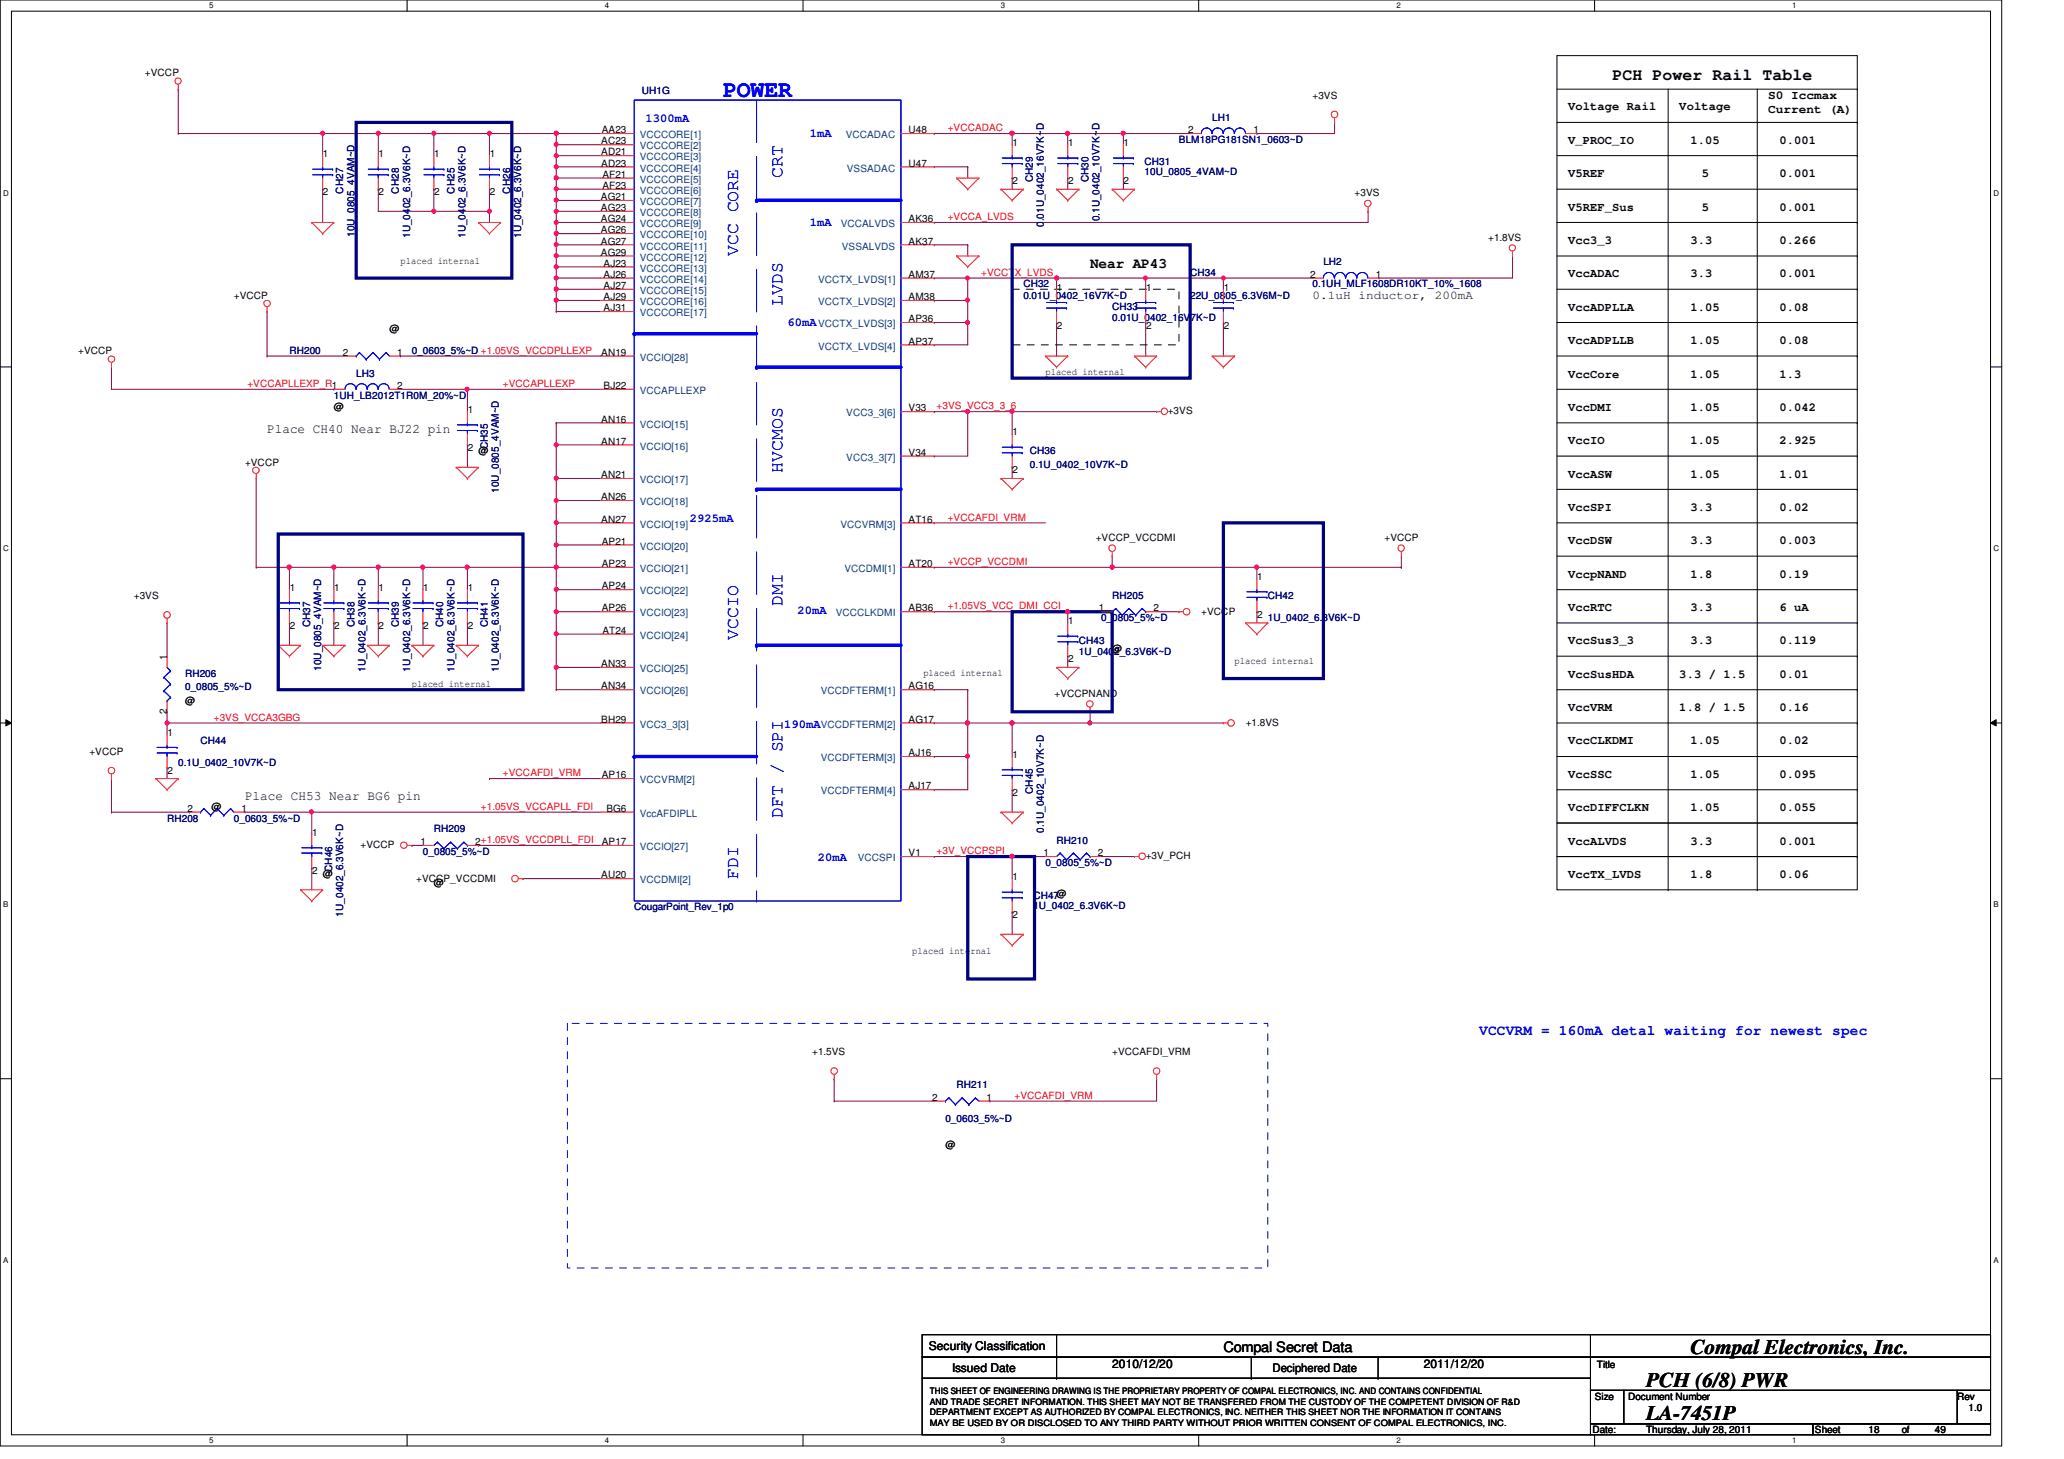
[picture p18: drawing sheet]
<svg xmlns="http://www.w3.org/2000/svg" width="297mm" height="210mm" viewBox="0 0 297 210" stroke-linecap="round" stroke-linejoin="round" font-family="sans-serif">
<defs><g id="words">
<text font-size="3.3" fill="#00f" x="104.1" y="14">POWER</text>
<g font-size="3">
<text x="243.3" y="194.7">Compal Electronics, Inc.</text>
<text x="236.9" y="199.6">PCH (6/8) PWR</text>
<text x="236.9" y="204.3">LA-7451P</text>
</g>
<g font-size="2.5" fill="#00f">
<text x="112.6" y="25.6" transform="rotate(-90 112.6 25.6)">CRT</text>
<text x="106.2" y="36.8" transform="rotate(-90 106.2 36.8)">VCC CORE</text>
<text x="112.6" y="44" transform="rotate(-90 112.6 44)">LVDS</text>
<text x="112.6" y="68" transform="rotate(-90 112.6 68)">HVCMOS</text>
<text x="112.6" y="87.2" transform="rotate(-90 112.6 87.2)">DMI</text>
<text x="106.2" y="92" transform="rotate(-90 106.2 92)">VCCIO</text>
<text x="112.6" y="117.6" transform="rotate(-90 112.6 117.6)">DFT / SPI</text>
<text x="106.2" y="126.4" transform="rotate(-90 106.2 126.4)">FDI</text>
</g>
<text font-size="2.4" x="232.1" y="11.6">PCH Power Rail Table</text>
<g font-size="2.1">
<text x="156.9" y="38.5">Near AP43</text>
<text x="176.1" y="194.4">Compal Secret Data</text>
</g>
<text font-size="2.1" fill="#00f" x="212.9" y="148.9">VCCVRM = 160mA detal waiting for newest spec</text>
<g font-size="1.9">
<text x="38.4" y="62.3">Place CH40 Near BJ22 pin</text>
<text x="35.3" y="115.1">Place CH53 Near BG6 pin</text>
</g>
<g font-size="1.7" fill="#00f">
<text x="92.9" y="17.5">1300mA</text>
<text x="116.5" y="19.7">1mA</text>
<text x="116.5" y="32.6">1mA</text>
<text x="113.3" y="46.9">60mA</text>
<text x="99.3" y="75.1">2925mA</text>
<text x="114.8" y="88.4">20mA</text>
<text x="112.9" y="104.7">190mA</text>
<text x="117.7" y="123.9">20mA</text>
</g>
<g font-size="1.7">
<text x="225.7" y="15.9">Voltage Rail</text>
<text x="241.7" y="15.9">Voltage</text>
<text x="254.5" y="14.3">S0 Iccmax</text>
<text x="254.5" y="16.3">Current (A)</text>
<text x="225.7" y="20.7">V_PROC_IO</text>
<text x="243.3" y="20.7">1.05</text>
<text x="256.1" y="20.7">0.001</text>
<text x="225.7" y="25.5">V5REF</text>
<text x="244.9" y="25.5">5</text>
<text x="256.1" y="25.5">0.001</text>
<text x="225.7" y="30.3">V5REF_Sus</text>
<text x="225.7" y="35.1">Vcc3_3</text>
<text x="243.3" y="35.1">3.3</text>
<text x="244.9" y="30.3">5</text>
<text x="256.1" y="30.3">0.001</text>
<text x="256.1" y="35.1">0.266</text>
<text x="225.7" y="39.9">VccADAC</text>
<text x="243.3" y="39.9">3.3</text>
<text x="256.1" y="39.9">0.001</text>
<text x="188.9" y="43">0.1uH inductor, 200mA</text>
<text x="225.7" y="44.7">VccADPLLA</text>
<text x="243.3" y="44.7">1.05</text>
<text x="256.1" y="44.7">0.08</text>
<text x="225.7" y="49.5">VccADPLLB</text>
<text x="243.3" y="49.5">1.05</text>
<text x="256.1" y="49.5">0.08</text>
<text x="225.7" y="54.3">VccCore</text>
<text x="225.7" y="59.1">VccDMI</text>
<text x="243.3" y="54.3">1.05</text>
<text x="243.3" y="59.1">1.05</text>
<text x="256.1" y="54.3">1.3</text>
<text x="256.1" y="59.1">0.042</text>
<text x="225.7" y="63.9">VccIO</text>
<text x="243.3" y="63.9">1.05</text>
<text x="256.1" y="63.9">2.925</text>
<text x="225.7" y="68.7">VccASW</text>
<text x="243.3" y="68.7">1.05</text>
<text x="256.1" y="68.7">1.01</text>
<text x="225.7" y="73.5">VccSPI</text>
<text x="243.3" y="73.5">3.3</text>
<text x="256.1" y="73.5">0.02</text>
<text x="225.7" y="78.3">VccDSW</text>
<text x="225.7" y="83.1">VccpNAND</text>
<text x="243.3" y="78.3">3.3</text>
<text x="243.3" y="83.1">1.8</text>
<text x="256.1" y="83.1">0.19</text>
<text x="256.1" y="78.3">0.003</text>
<text x="225.7" y="87.9">VccRTC</text>
<text x="243.3" y="87.9">3.3</text>
<text x="256.1" y="87.9">6 uA</text>
<text x="225.7" y="92.7">VccSus3_3</text>
<text x="243.3" y="92.7">3.3</text>
<text x="256.1" y="92.7">0.119</text>
<text x="225.7" y="97.5">VccSusHDA</text>
<text x="241.7" y="97.5">3.3 / 1.5</text>
<text x="256.1" y="97.5">0.01</text>
<text x="225.7" y="102.3">VccVRM</text>
<text x="225.7" y="107.1">VccCLKDMI</text>
<text x="241.7" y="102.3">1.8 / 1.5</text>
<text x="243.3" y="107.1">1.05</text>
<text x="256.1" y="107.1">0.02</text>
<text x="256.1" y="102.3">0.16</text>
<text x="225.7" y="111.9">VccSSC</text>
<text x="243.3" y="111.9">1.05</text>
<text x="256.1" y="111.9">0.095</text>
<text x="225.7" y="116.7">VccDIFFCLKN</text>
<text x="243.3" y="116.7">1.05</text>
<text x="256.1" y="116.7">0.055</text>
<text x="225.7" y="121.5">VccALVDS</text>
<text x="243.3" y="121.5">3.3</text>
<text x="256.1" y="121.5">0.001</text>
<text x="225.7" y="126.3">VccTX_LVDS</text>
<text x="243.3" y="126.3">1.8</text>
<text x="256.1" y="126.3">0.06</text>
<text x="133.7" y="194.3">Security Classification</text>
<text x="137" y="197.3">Issued Date</text>
<text x="160.1" y="196.9">2010/12/20</text>
<text x="183.1" y="197.4">Deciphered Date</text>
<text x="204.9" y="196.9">2011/12/20</text>
</g>
<g font-size="1.4">
<text x="20.9" y="11">+VCCP</text>
<text x="188.9" y="14.2">+3VS</text>
<text x="46.5" y="22.6">1</text>
<text x="54.5" y="22.6">1</text>
<text x="62.5" y="22.6">1</text>
<text x="70.5" y="22.6">1</text>
<text x="86.5" y="20.8">AC23</text>
<text x="86.5" y="22.4">AD21</text>
<text x="86.5" y="24">AD23</text>
<text x="86.6" y="19.2">AA23</text>
<text x="130.8" y="19.2">U48</text>
<text x="130.8" y="24">U47</text>
<text x="145.7" y="21">1</text>
<text x="153.7" y="21">1</text>
<text x="161.7" y="21">1</text>
<text x="171" y="19.2">2</text>
<text x="180.4" y="19.2">1</text>
<text x="46.5" y="28.1">2</text>
<text x="54.5" y="28.1">2</text>
<text x="62.5" y="28.1">2</text>
<text x="70.5" y="28.1">2</text>
<text x="86.5" y="28.8">AG21</text>
<text x="86.7" y="25.6">AF21</text>
<text x="86.7" y="27.2">AF23</text>
<text x="145.7" y="26.5">2</text>
<text x="153.7" y="26.5">2</text>
<text x="161.7" y="26.5">2</text>
<text x="194.9" y="28.2">+3VS</text>
<text x="86.5" y="30.4">AG23</text>
<text x="86.5" y="32">AG24</text>
<text x="86.5" y="33.6">AG26</text>
<text x="86.5" y="35.2">AG27</text>
<text x="130.8" y="32">AK36</text>
<text x="130.8" y="35.2">AK37</text>
<text x="214.2" y="34.6">+1.8VS</text>
<text x="57.7" y="38">placed internal</text>
<text x="86.5" y="36.8">AG29</text>
<text x="86.9" y="38.4">AJ23</text>
<text x="86.9" y="40">AJ26</text>
<text x="86.9" y="41.6">AJ27</text>
<text x="130.8" y="40">AM37</text>
<text x="152.1" y="41.8">1</text>
<text x="164.9" y="41.8">1</text>
<text x="176.1" y="41.8">1</text>
<text x="188.5" y="40">2</text>
<text x="198" y="40">1</text>
<text x="33.7" y="43">+VCCP</text>
<text x="56" y="47.8">@</text>
<text x="86.9" y="43.2">AJ29</text>
<text x="86.9" y="44.8">AJ31</text>
<text x="130.8" y="43.2">AM38</text>
<text x="130.8" y="46.4">AP36</text>
<text x="152.1" y="47.3">2</text>
<text x="164.9" y="47.3">2</text>
<text x="176.1" y="47.3">2</text>
<text x="11.3" y="51">+VCCP</text>
<text x="49.4" y="51.2">2</text>
<text x="57.1" y="51.2">1</text>
<text x="86.5" y="51.2">AN19</text>
<text x="130.8" y="49.6">AP37</text>
<text x="48" y="59">@</text>
<text x="57.1" y="56">2</text>
<text x="67.3" y="59.4">1</text>
<text x="86.9" y="56">BJ22</text>
<text x="130.8" y="59.2">V33</text>
<text x="150.4" y="54">placed internal</text>
<text x="168.1" y="59.6">+3VS</text>
<text x="67.3" y="64.9">2</text>
<text x="68.9" y="65.4">@</text>
<text x="86.5" y="60.8">AN16</text>
<text x="86.5" y="64">AN17</text>
<text x="130.8" y="65.6">V34</text>
<text x="145.7" y="62.6">1</text>
<text x="35.3" y="67">+VCCP</text>
<text x="86.5" y="68.8">AN21</text>
<text x="86.5" y="72">AN26</text>
<text x="145.7" y="68.1">2</text>
<text x="86.5" y="75.2">AN27</text>
<text x="130.8" y="75.2">AT16</text>
<text x="157.7" y="77.9">+VCCP_VCCDMI</text>
<text x="199.3" y="77.9">+VCCP</text>
<text x="86.6" y="78.4">AP21</text>
<text x="86.6" y="81.6">AP23</text>
<text x="130.8" y="81.6">AT20</text>
<text x="180.9" y="83.4">1</text>
<text x="19.3" y="86.2">+3VS</text>
<text x="41.7" y="85">1</text>
<text x="48.1" y="85">1</text>
<text x="54.5" y="85">1</text>
<text x="60.9" y="85">1</text>
<text x="67.3" y="85">1</text>
<text x="86.6" y="88">AP26</text>
<text x="86.6" y="84.8">AP24</text>
<text x="130.8" y="88">AB36</text>
<text x="153.7" y="89.8">1</text>
<text x="158.2" y="88">1</text>
<text x="166" y="88">2</text>
<text x="172.9" y="88.4">+VCCP</text>
<text x="180.9" y="88.9">2</text>
<text x="24" y="94.9" transform="rotate(-90 24 94.9)">1</text>
<text x="41.7" y="90.5">2</text>
<text x="48.1" y="90.5">2</text>
<text x="54.5" y="90.5">2</text>
<text x="60.9" y="90.5">2</text>
<text x="67.3" y="90.5">2</text>
<text x="86.5" y="96">AN33</text>
<text x="86.7" y="91.2">AT24</text>
<text x="153.7" y="95.3">2</text>
<text x="160.1" y="93.9">@</text>
<text x="177.7" y="95.6">placed internal</text>
<text x="26.6" y="101.2">@</text>
<text x="59.3" y="98.8">placed internal</text>
<text x="86.5" y="99.2">AN34</text>
<text x="130.8" y="99.2">AG16</text>
<text x="132.9" y="97.2">placed internal</text>
<text x="151.8" y="100.2">+VCCPNAND</text>
<text x="24" y="102.7" transform="rotate(-90 24 102.7)">2</text>
<text x="24.1" y="105.8">1</text>
<text x="86.5" y="104">BH29</text>
<text x="130.8" y="104">AG17</text>
<text x="179.3" y="104.4">+1.8VS</text>
<text x="12.9" y="108.6">+VCCP</text>
<text x="24.1" y="111.3">2</text>
<text x="86.6" y="112">AP16</text>
<text x="130.8" y="113.6">AJ17</text>
<text x="130.8" y="108.8">AJ16</text>
<text x="145.7" y="109">1</text>
<text x="27" y="116.8">2</text>
<text x="30.4" y="116.6">@</text>
<text x="34.8" y="116.8">1</text>
<text x="87.3" y="116.8">BG6</text>
<text x="145.7" y="114.5">2</text>
<text x="44.9" y="120.2">1</text>
<text x="44.9" y="125.7">2</text>
<text x="51.9" y="122">+VCCP</text>
<text x="60.5" y="121.6">1</text>
<text x="68.4" y="121.6">2+1.05VS_VCCDPLL_FDI</text>
<text x="86.6" y="121.6">AP17</text>
<text x="130.8" y="123.2">V1</text>
<text x="150.2" y="123.2">1</text>
<text x="158" y="123.2">2</text>
<text x="164.9" y="123.6">+3V_PCH</text>
<text x="46.4" y="126.2">@</text>
<text x="59.9" y="126.8">+VCCP_VCCDMI</text>
<text x="62.4" y="127.5">@</text>
<text x="86.5" y="126.4">AU20</text>
<text x="145.7" y="126.6">1</text>
<text x="131.3" y="137.2">placed internal</text>
<text x="145.7" y="132.1">2</text>
<text x="116.9" y="151.8">+1.5VS</text>
<text x="160.1" y="151.8">+VCCAFDI_VRM</text>
<text x="134.2" y="158.4">2</text>
<text x="142" y="158.4">1</text>
<text x="136.1" y="165.2">@</text>
<text x="229.8" y="196.8">Title</text>
<text x="229.5" y="201.4">Size</text>
<text x="234.3" y="201.4">Document Number</text>
<text x="281.7" y="201.4">Rev</text>
<text x="283.3" y="203">1.0</text>
<text x="229.2" y="206.2">Date:</text>
<text x="236.9" y="206.2">Thursday, July 28, 2011</text>
<text x="261.2" y="206.2">Sheet</text>
<text x="268.9" y="206.2">18</text>
<text x="273.7" y="206.2">of</text>
<text x="278.5" y="206.2">49</text>
</g>
<g font-size="1.4" fill="#000080">
<text x="92.4" y="13.5">UH1G</text>
<text x="174.5" y="17.4">LH1</text>
<text x="164.7" y="23.7">CH31</text>
<text x="169.7" y="20.6">BLM18PG181SN1_0603~D</text>
<text x="49.4" y="27.9" transform="rotate(-90 49.4 27.9)">CH27</text>
<text x="57.4" y="27.9" transform="rotate(-90 57.4 27.9)">CH28</text>
<text x="65.4" y="27.9" transform="rotate(-90 65.4 27.9)">CH25</text>
<text x="73.4" y="27.9" transform="rotate(-90 73.4 27.9)">CH26</text>
<text x="148.6" y="26.2" transform="rotate(-90 148.6 26.2)">CH29</text>
<text x="156.6" y="26.2" transform="rotate(-90 156.6 26.2)">CH30</text>
<text x="164.7" y="25.2">10U_0805_4VAM~D</text>
<text x="51" y="34.1" transform="rotate(-90 51 34.1)">10U_0805_4VAM~D</text>
<text x="59" y="34.2" transform="rotate(-90 59 34.2)">1U_0402_6.3V6K~D</text>
<text x="67" y="34.2" transform="rotate(-90 67 34.2)">1U_0402_6.3V6K~D</text>
<text x="75" y="34.2" transform="rotate(-90 75 34.2)">1U_0402_6.3V6K~D</text>
<text x="150.2" y="32.6" transform="rotate(-90 150.2 32.6)">0.01U_0402_16V7K~D</text>
<text x="158.2" y="31.8" transform="rotate(-90 158.2 31.8)">0.1U_0402_10V7K~D</text>
<text x="147.3" y="41.4">CH32</text>
<text x="171.3" y="39.8">CH34</text>
<text x="188.9" y="41.4">0.1UH_MLF1608DR10KT_10%_1608</text>
<text x="190.5" y="38.2">LH2</text>
<text x="147.3" y="43">0.01U_0402_16V7K~D</text>
<text x="160.1" y="44.6">CH33</text>
<text x="160.1" y="46.2">0.01U_0402_16V7K~D</text>
<text x="171.3" y="43">22U_0805_6.3V6M~D</text>
<text x="41.7" y="51">RH200</text>
<text x="59.3" y="51">0_0603_5%~D +1.05VS_VCCDPLLEXP</text>
<text x="48" y="57.4">1UH_LB2012T1R0M_20%~D</text>
<text x="51.3" y="54.2">LH3</text>
<text x="70.2" y="64.6" transform="rotate(-90 70.2 64.6)">CH35</text>
<text x="148.2" y="65.4">CH36</text>
<text x="71.8" y="70.9" transform="rotate(-90 71.8 70.9)">10U_0805_4VAM~D</text>
<text x="148.2" y="67.3">0.1U_0402_10V7K~D</text>
<text x="158.5" y="89.4">0_0805_5%~D</text>
<text x="160.1" y="86.2">RH205</text>
<text x="182.5" y="86.2">CH42</text>
<text x="182.5" y="89.4">1U_0402_6.3V6K~D</text>
<text x="44.6" y="90.3" transform="rotate(-90 44.6 90.3)">CH37</text>
<text x="51" y="90.3" transform="rotate(-90 51 90.3)">CH38</text>
<text x="57.4" y="90.3" transform="rotate(-90 57.4 90.3)">CH39</text>
<text x="63.8" y="90.3" transform="rotate(-90 63.8 90.3)">CH40</text>
<text x="70.2" y="90.3" transform="rotate(-90 70.2 90.3)">CH41</text>
<text x="155.3" y="92.6">CH43</text>
<text x="155.3" y="94.2">1U_0402_6.3V6K~D</text>
<text x="26.6" y="97.4">RH206</text>
<text x="26.6" y="99.3">0_0805_5%~D</text>
<text x="46.2" y="96.5" transform="rotate(-90 46.2 96.5)">10U_0805_4VAM~D</text>
<text x="52.6" y="96.6" transform="rotate(-90 52.6 96.6)">1U_0402_6.3V6K~D</text>
<text x="59" y="96.6" transform="rotate(-90 59 96.6)">1U_0402_6.3V6K~D</text>
<text x="65.4" y="96.6" transform="rotate(-90 65.4 96.6)">1U_0402_6.3V6K~D</text>
<text x="71.8" y="96.6" transform="rotate(-90 71.8 96.6)">1U_0402_6.3V6K~D</text>
<text x="28.9" y="107">CH44</text>
<text x="25.7" y="110.2">0.1U_0402_10V7K~D</text>
<text x="24" y="118.2">RH208</text>
<text x="33.7" y="118.2">0_0603_5%~D</text>
<text x="62.4" y="119.8">RH209</text>
<text x="148.6" y="114.3" transform="rotate(-90 148.6 114.3)">CH45</text>
<text x="150.2" y="119.8" transform="rotate(-90 150.2 119.8)">0.1U_0402_10V7K~D</text>
<text x="47.8" y="125.5" transform="rotate(-90 47.8 125.5)">CH46</text>
<text x="60.9" y="123">0_0805_5%~D</text>
<text x="150.4" y="124.6">0_0805_5%~D</text>
<text x="152.1" y="121.4">RH210</text>
<text x="49.4" y="131.9" transform="rotate(-90 49.4 131.9)">1U_0402_6.3V6K~D</text>
<text x="91.3" y="131">CougarPoint_Rev_1p0</text>
<text x="148.7" y="129.4">CH47@</text>
<text x="148.7" y="130.8">1U_0402_6.3V6K~D</text>
<text x="136.1" y="161.4">0_0603_5%~D</text>
<text x="137.7" y="156.6">RH211</text>
</g>
<g font-size="1.4" fill="#004080">
<text x="92.1" y="19.9">VCCCORE[1]</text>
<text x="92.1" y="21.5">VCCCORE[2]</text>
<text x="92.1" y="23.1">VCCCORE[3]</text>
<text x="121.7" y="19.9">VCCADAC</text>
<text x="92.1" y="24.7">VCCCORE[4]</text>
<text x="92.1" y="26.3">VCCCORE[5]</text>
<text x="92.1" y="27.9">VCCCORE[6]</text>
<text x="92.1" y="29.5">VCCCORE[7]</text>
<text x="121.9" y="24.7">VSSADAC</text>
<text x="92.1" y="31.1">VCCCORE[8]</text>
<text x="92.1" y="32.7">VCCCORE[9]</text>
<text x="92.1" y="34.3">VCCCORE[10]</text>
<text x="92.1" y="35.9">VCCCORE[11]</text>
<text x="121" y="32.7">VCCALVDS</text>
<text x="121.2" y="35.9">VSSALVDS</text>
<text x="92.1" y="37.5">VCCCORE[12]</text>
<text x="92.1" y="39.1">VCCCORE[13]</text>
<text x="92.1" y="40.7">VCCCORE[14]</text>
<text x="117.7" y="40.7">VCCTX_LVDS[1]</text>
<text x="92.1" y="42.3">VCCCORE[15]</text>
<text x="92.1" y="43.9">VCCCORE[16]</text>
<text x="92.1" y="45.5">VCCCORE[17]</text>
<text x="117.7" y="43.9">VCCTX_LVDS[2]</text>
<text x="117.7" y="47.1">VCCTX_LVDS[3]</text>
<text x="92.1" y="51.9">VCCIO[28]</text>
<text x="117.7" y="50.3">VCCTX_LVDS[4]</text>
<text x="92.1" y="56.7">VCCAPLLEXP</text>
<text x="121.8" y="59.9">VCC3_3[6]</text>
<text x="92.1" y="61.5">VCCIO[15]</text>
<text x="92.1" y="64.7">VCCIO[16]</text>
<text x="92.1" y="69.5">VCCIO[17]</text>
<text x="121.8" y="66.3">VCC3_3[7]</text>
<text x="92.1" y="72.7">VCCIO[18]</text>
<text x="92.1" y="75.9">VCCIO[19]</text>
<text x="120.9" y="75.9">VCCVRM[3]</text>
<text x="92.1" y="79.1">VCCIO[20]</text>
<text x="92.1" y="82.3">VCCIO[21]</text>
<text x="121.5" y="82.3">VCCDMI[1]</text>
<text x="92.1" y="88.7">VCCIO[23]</text>
<text x="92.1" y="85.5">VCCIO[22]</text>
<text x="120.3" y="88.7">VCCCLKDMI</text>
<text x="92.1" y="91.9">VCCIO[24]</text>
<text x="92.1" y="96.7">VCCIO[25]</text>
<text x="92.1" y="99.9">VCCIO[26]</text>
<text x="118.1" y="99.9">VCCDFTERM[1]</text>
<text x="92.1" y="104.7">VCC3_3[3]</text>
<text x="118.1" y="104.7">VCCDFTERM[2]</text>
<text x="92.1" y="112.7">VCCVRM[2]</text>
<text x="118.1" y="109.5">VCCDFTERM[3]</text>
<text x="92.1" y="117.5">VccAFDIPLL</text>
<text x="118.1" y="114.3">VCCDFTERM[4]</text>
<text x="92.1" y="122.3">VCCIO[27]</text>
<text x="123.4" y="123.9">VCCSPI</text>
<text x="92.1" y="127.1">VCCDMI[2]</text>
</g>
<g font-size="1.4" fill="#f00">
<text x="136.4" y="18.9">+VCCADAC</text>
<text x="136.4" y="31.7">+VCCA_LVDS</text>
<text x="141.2" y="39.7">+VCCTX_LVDS</text>
<text x="35.6" y="55.7">+VCCAPLLEXP_R1</text>
<text x="72.4" y="55.7">+VCCAPLLEXP</text>
<text x="134.8" y="58.9">+3VS_VCC3_3_6</text>
<text x="136.4" y="74.9">+VCCAFDI_VRM</text>
<text x="136.4" y="81.3">+VCCP_VCCDMI</text>
<text x="136.4" y="87.7">+1.05VS_VCC_DMI_CCI</text>
<text x="30.8" y="103.7">+3VS_VCCA3GBG</text>
<text x="72.4" y="111.7">+VCCAFDI_VRM</text>
<text x="69.2" y="116.5">+1.05VS_VCCAPLL_FDI</text>
<text x="134.8" y="122.9">+3V_VCCPSPI</text>
<text x="146" y="158.1">+VCCAFDI_VRM</text>
</g>
<g font-size="1.3">
<text x="133.8" y="203.6">DEPARTMENT EXCEPT AS AUTHORIZED BY COMPAL ELECTRONICS, INC. NEITHER THIS SHEET NOR THE INFORMATION IT CONTAINS</text>
<text x="133.8" y="200.6">THIS SHEET OF ENGINEERING DRAWING IS THE PROPRIETARY PROPERTY OF COMPAL ELECTRONICS, INC. AND CONTAINS CONFIDENTIAL</text>
<text x="133.8" y="202.1">AND TRADE SECRET INFORMATION. THIS SHEET MAY NOT BE TRANSFERED FROM THE CUSTODY OF THE COMPETENT DIVISION OF R&amp;D</text>
<text x="133.8" y="205.1">MAY BE USED BY OR DISCLOSED TO ANY THIRD PARTY WITHOUT PRIOR WRITTEN CONSENT OF COMPAL ELECTRONICS, INC.</text>
</g>
<g font-size="1.1">
<text x="30.1" y="1.1">5</text>
<text x="87" y="1.1">4</text>
<text x="144" y="1.1">3</text>
<text x="201" y="1.1">2</text>
<text x="257.9" y="1.1">1</text>
<text x=".5" y="28.2">D</text>
<text x="286.9" y="28.2">D</text>
<text x=".5" y="79.3">C</text>
<text x="286.9" y="79.3">C</text>
<text x=".5" y="130.6">B</text>
<text x="286.9" y="130.6">B</text>
<text x=".5" y="181.7">A</text>
<text x="286.9" y="181.7">A</text>
<text x="30.1" y="207.6">5</text>
<text x="87" y="207.6">4</text>
<text x="144" y="207.6">3</text>
<text x="201" y="207.6">2</text>
<text x="257.9" y="207.6">1</text>
</g>
</g></defs>
<path d="M0 0h288.1v208h-288.1zM1.6 1.6h284.9v204.8h-284.9z" fill="none" stroke="#000" stroke-width=".14"/>
<g fill="#fff">
<path d="M30.1 .2h.6v1.2h-.6z"/>
<path d="M30.1 206.6h.6v1.2h-.6z"/>
</g>
<path d="M58.6 0v1.6M58.6 206.4v1.6" fill="none" stroke="#000" stroke-width=".14"/>
<g fill="#fff">
<path d="M87 .2h.6v1.2h-.6z"/>
<path d="M87 206.6h.6v1.2h-.6z"/>
</g>
<path d="M115.6 0v1.6M115.6 206.4v1.6" fill="none" stroke="#000" stroke-width=".14"/>
<g fill="#fff">
<path d="M144 .2h.6v1.2h-.6z"/>
<path d="M144 206.6h.6v1.2h-.6z"/>
</g>
<path d="M172.5 0v1.6M172.5 206.4v1.6" fill="none" stroke="#000" stroke-width=".14"/>
<g fill="#fff">
<path d="M201 .2h.5v1.2h-.5z"/>
<path d="M201 206.6h.5v1.2h-.5z"/>
</g>
<path d="M229.5 0v1.6M229.5 206.4v1.6" fill="none" stroke="#000" stroke-width=".14"/>
<g fill="#fff">
<path d="M257.9 .2h.6v1.2h-.6z"/>
<path d="M257.9 206.6h.6v1.2h-.6z"/>
<path d="M.5 27.2h.7v1.2h-.7z"/>
<path d="M286.9 27.2h.8v1.2h-.8z"/>
<path d="M.5 78.4h.7v1.1h-.7z"/>
<path d="M286.9 78.4h.8v1.1h-.8z"/>
</g>
<path d="M0 52.8h1.6M286.5 52.8h1.6" fill="none" stroke="#000" stroke-width=".14"/>
<g fill="#fff">
<path d="M.5 129.6h.7v1.2h-.7z"/>
<path d="M286.9 129.6h.7v1.2h-.7z"/>
</g>
<path d="M0 104h1.6M.8 103.5l.8 .5-.8 .4zM286.5 104l.8-.5v.9zM286.5 104h1.6" fill="none" stroke="#000" stroke-width=".14"/>
<path d="M.8 103.5l.8 .5-.8 .4zM286.5 104l.8-.5v.9z" fill="#000"/>
<g fill="#fff">
<path d="M.5 180.8h.7v1.1h-.7z"/>
<path d="M286.9 180.8h.7v1.1h-.7z"/>
</g>
<path d="M0 155.2h1.6M286.5 155.2h1.6" fill="none" stroke="#000" stroke-width=".14"/>
<g fill="none" stroke="#800040" stroke-width=".14">
<path d="M25.7 12.8h.1M25.7 12.8v6.4M80 19.2h.1M80 19.2h6.4M80 41.6h.1M80 41.6h6.4M120.1 155.2h.1M120.1 158.4h.1M120.1 155.2v3.2M120.1 158.4h14.3M142.4 158.4h.1M166.5 155.2h.1"/>
<path d="M166.5 155.2v3.2h-24.1"/>
</g>
<circle cx="80.1" cy="19.2" r=".3" fill="#f0f"/>
<circle cx="80.1" cy="19.2" r=".3" fill="none" stroke="#f0f" stroke-width=".14"/>
<path d="M80 40h.1M80 40h6.4M80 40v1.6" fill="none" stroke="#800040" stroke-width=".14"/>
<circle cx="80" cy="41.6" r=".31" fill="#f0f"/>
<circle cx="80" cy="41.6" r=".31" fill="none" stroke="#f0f" stroke-width=".14"/>
<circle cx="80.1" cy="40" r=".3" fill="#f0f"/>
<circle cx="80.1" cy="40" r=".3" fill="none" stroke="#f0f" stroke-width=".14"/>
<path d="M54.4 19.2h.1M54.4 19.2h8M62.4 19.2h.1M62.4 19.2v3.2M62.4 27.2h.1M62.4 27.2v3.2M80 38.4h.1M80 38.4h6.4" fill="none" stroke="#800040" stroke-width=".14"/>
<circle cx="54.4" cy="19.2" r=".3" fill="#f0f"/>
<circle cx="54.4" cy="19.2" r=".3" fill="none" stroke="#f0f" stroke-width=".14"/>
<path d="M80 36.8h.1M80 36.8h6.4M80 36.8v1.6" fill="none" stroke="#800040" stroke-width=".14"/>
<circle cx="80.1" cy="36.8" r=".3" fill="#f0f"/>
<circle cx="80.1" cy="36.8" r=".3" fill="none" stroke="#f0f" stroke-width=".14"/>
<path d="M80 35.2h.1M80 35.2h6.4M80 35.2v1.6" fill="none" stroke="#800040" stroke-width=".14"/>
<circle cx="80.1" cy="35.2" r=".3" fill="#f0f"/>
<circle cx="80.1" cy="35.2" r=".3" fill="none" stroke="#f0f" stroke-width=".14"/>
<path d="M80 33.6h.1M80 33.6h6.4M80 33.6v1.6" fill="none" stroke="#800040" stroke-width=".14"/>
<circle cx="80" cy="33.6" r=".31" fill="#f0f"/>
<circle cx="80" cy="33.6" r=".31" fill="none" stroke="#f0f" stroke-width=".14"/>
<path d="M80 32h.1M80 32h6.4M80 32v1.6" fill="none" stroke="#800040" stroke-width=".14"/>
<circle cx="80.1" cy="32" r=".3" fill="#f0f"/>
<circle cx="80.1" cy="32" r=".3" fill="none" stroke="#f0f" stroke-width=".14"/>
<path d="M46.4 19.2h.1M46.4 19.2h8M80 30.4h.1M80 30.4h6.4" fill="none" stroke="#800040" stroke-width=".14"/>
<circle cx="46.4" cy="19.2" r=".3" fill="#f0f"/>
<circle cx="46.4" cy="19.2" r=".3" fill="none" stroke="#f0f" stroke-width=".14"/>
<path d="M80 30.4h.1M80 30.4v1.6" fill="none" stroke="#800040" stroke-width=".14"/>
<circle cx="80.1" cy="30.4" r=".3" fill="#f0f"/>
<circle cx="80.1" cy="30.4" r=".3" fill="none" stroke="#f0f" stroke-width=".14"/>
<path d="M46.4 27.2h.1M46.4 27.2v4.8M80 28.8h.1M80 28.8h6.4M80 28.8v1.6" fill="none" stroke="#800040" stroke-width=".14"/>
<circle cx="80.1" cy="28.8" r=".3" fill="#f0f"/>
<circle cx="80.1" cy="28.8" r=".3" fill="none" stroke="#f0f" stroke-width=".14"/>
<path d="M46.4 19.2h.1M46.4 19.2v3.2M80 27.2h.1M80 27.2h6.4M80 27.2v1.6" fill="none" stroke="#800040" stroke-width=".14"/>
<circle cx="80.1" cy="27.2" r=".3" fill="#f0f"/>
<circle cx="80.1" cy="27.2" r=".3" fill="none" stroke="#f0f" stroke-width=".14"/>
<path d="M80 25.6h.1M80 25.6h6.4M80 25.6v1.6M38.4 44.8h.1M38.4 44.8v6.4" fill="none" stroke="#800040" stroke-width=".14"/>
<circle cx="80" cy="25.6" r=".31" fill="#f0f"/>
<circle cx="80" cy="25.6" r=".31" fill="none" stroke="#f0f" stroke-width=".14"/>
<path d="M80 24h.1M80 24h6.4" fill="none" stroke="#800040" stroke-width=".14"/>
<circle cx="80.1" cy="24" r=".3" fill="#f0f"/>
<circle cx="80.1" cy="24" r=".3" fill="none" stroke="#f0f" stroke-width=".14"/>
<path d="M80 24h.1M80 22.4h.1M80 20.8h.1M80 20.8v1.6M80 24v1.6M80 22.4h6.4M80 20.8h6.4M67.3 56h.1M67.3 56v3.2M67.3 64h.1M67.3 64v3.2" fill="none" stroke="#800040" stroke-width=".14"/>
<circle cx="80.1" cy="20.8" r=".3" fill="#f0f"/>
<circle cx="80.1" cy="20.8" r=".3" fill="none" stroke="#f0f" stroke-width=".14"/>
<path d="M67.3 56h.1M67.3 56h19.1" fill="none" stroke="#800040" stroke-width=".14"/>
<circle cx="67.2" cy="56" r=".3" fill="#f0f"/>
<circle cx="67.2" cy="56" r=".3" fill="none" stroke="#f0f" stroke-width=".14"/>
<path d="M80 41.6h.1M80 41.6v1.6" fill="none" stroke="#800040" stroke-width=".14"/>
<circle cx="80.1" cy="43.2" r=".3" fill="#f0f"/>
<circle cx="80.1" cy="43.2" r=".3" fill="none" stroke="#f0f" stroke-width=".14"/>
<path d="M80 75.2h.1M80 78.4h.1M80 75.2h6.4M80 78.4v3.2M80 81.6h.1M80 81.6h6.4" fill="none" stroke="#800040" stroke-width=".14"/>
<circle cx="80.1" cy="78.4" r=".3" fill="#f0f"/>
<circle cx="80.1" cy="78.4" r=".3" fill="none" stroke="#f0f" stroke-width=".14"/>
<path d="M80 78.4h.1M80 78.4h6.4M80 81.6h.1M80 81.6v3.2" fill="none" stroke="#800040" stroke-width=".14"/>
<circle cx="80" cy="81.6" r=".31" fill="#f0f"/>
<circle cx="80" cy="81.6" r=".31" fill="none" stroke="#f0f" stroke-width=".14"/>
<path d="M80 19.2h.1M80 19.2v1.6" fill="none" stroke="#800040" stroke-width=".14"/>
<circle cx="80.1" cy="19.2" r=".3" fill="#f0f"/>
<circle cx="80.1" cy="19.2" r=".3" fill="none" stroke="#f0f" stroke-width=".14"/>
<path d="M80 68.8h.1M80 72h.1M80 68.8h6.4M80 72v3.2" fill="none" stroke="#800040" stroke-width=".14"/>
<circle cx="80.1" cy="72" r=".3" fill="#f0f"/>
<circle cx="80.1" cy="72" r=".3" fill="none" stroke="#f0f" stroke-width=".14"/>
<path d="M80 72h.1M80 75.2h.1M80 72h6.4M80 75.2v3.2" fill="none" stroke="#800040" stroke-width=".14"/>
<circle cx="80.1" cy="75.2" r=".3" fill="#f0f"/>
<circle cx="80.1" cy="75.2" r=".3" fill="none" stroke="#f0f" stroke-width=".14"/>
<path d="M80 64h.1M80 68.8h.1M80 64h6.4M80 68.8v3.2" fill="none" stroke="#800040" stroke-width=".14"/>
<circle cx="80.1" cy="68.8" r=".3" fill="#f0f"/>
<circle cx="80.1" cy="68.8" r=".3" fill="none" stroke="#f0f" stroke-width=".14"/>
<path d="M70.4 19.2h.1M70.4 19.2h9.6" fill="none" stroke="#800040" stroke-width=".14"/>
<circle cx="70.4" cy="19.2" r=".3" fill="#f0f"/>
<circle cx="70.4" cy="19.2" r=".3" fill="none" stroke="#f0f" stroke-width=".14"/>
<path d="M80 60.8h.1M80 60.8v3.2M80 60.8h6.4M80 99.2h.1M80 91.2h.1M80 96h.1M80 96v3.2M80 99.2h6.4M80 91.2h6.4" fill="none" stroke="#800040" stroke-width=".14"/>
<circle cx="80.1" cy="96" r=".3" fill="#f0f"/>
<circle cx="80.1" cy="96" r=".3" fill="none" stroke="#f0f" stroke-width=".14"/>
<path d="M80 96h.1M80 84.8h.1M80 88h.1M80 96h6.4M80 84.8h6.4M80 88v3.2" fill="none" stroke="#800040" stroke-width=".14"/>
<circle cx="80.1" cy="88" r=".3" fill="#f0f"/>
<circle cx="80.1" cy="88" r=".3" fill="none" stroke="#f0f" stroke-width=".14"/>
<path d="M80 88h.1M80 91.2h.1M80 88h6.4M80 91.2v4.8" fill="none" stroke="#800040" stroke-width=".14"/>
<circle cx="80.1" cy="91.2" r=".3" fill="#f0f"/>
<circle cx="80.1" cy="91.2" r=".3" fill="none" stroke="#f0f" stroke-width=".14"/>
<path d="M80 84.8h.1M80 84.8v3.2" fill="none" stroke="#800040" stroke-width=".14"/>
<circle cx="80.1" cy="84.8" r=".3" fill="#f0f"/>
<circle cx="80.1" cy="84.8" r=".3" fill="none" stroke="#f0f" stroke-width=".14"/>
<path d="M62.4 19.2h.1M62.4 19.2h8M70.4 19.2h.1M70.4 19.2v3.2M70.4 30.4h.1M70.4 30.4v1.6M67.3 81.6h.1M67.3 81.6h12.7" fill="none" stroke="#800040" stroke-width=".14"/>
<circle cx="62.4" cy="19.2" r=".3" fill="#f0f"/>
<circle cx="62.4" cy="19.2" r=".3" fill="none" stroke="#f0f" stroke-width=".14"/>
<g fill="none" stroke="#800040" stroke-width=".14">
<path d="M41.7 89.6h.1M41.7 89.6v3.2M48 89.6h.1M48 89.6v3.2M54.4 89.6h.1M54.4 89.6v3.2M60.9 89.6h.1M60.9 81.6h.1M60.9 89.6v3.2M60.9 81.6h6.4M67.3 89.6h.1M67.3 81.6h.1"/>
<path d="M67.3 81.6v3.2M67.3 89.6v3.2M44.9 116.8h.1M44.9 116.8v3.2M44.9 124.8h.1M44.9 124.8v3.2"/>
</g>
<circle cx="67.2" cy="81.6" r=".31" fill="#f0f"/>
<circle cx="67.2" cy="81.6" r=".31" fill="none" stroke="#f0f" stroke-width=".14"/>
<path d="M54.4 81.6h.1M54.4 81.6h6.5M60.9 81.6h.1M60.9 81.6v3.2" fill="none" stroke="#800040" stroke-width=".14"/>
<circle cx="60.8" cy="81.6" r=".31" fill="#f0f"/>
<circle cx="60.8" cy="81.6" r=".31" fill="none" stroke="#f0f" stroke-width=".14"/>
<path d="M48 81.6h.1M48 81.6h6.4M54.4 81.6h.1M54.4 81.6v3.2" fill="none" stroke="#800040" stroke-width=".14"/>
<circle cx="54.4" cy="81.6" r=".31" fill="#f0f"/>
<circle cx="54.4" cy="81.6" r=".31" fill="none" stroke="#f0f" stroke-width=".14"/>
<path d="M41.7 81.6h.1M41.7 81.6h6.3M48 81.6h.1M48 81.6v3.2" fill="none" stroke="#800040" stroke-width=".14"/>
<circle cx="48" cy="81.6" r=".31" fill="#f0f"/>
<circle cx="48" cy="81.6" r=".31" fill="none" stroke="#f0f" stroke-width=".14"/>
<path d="M41.7 81.6h.1M41.7 81.6v3.2" fill="none" stroke="#800040" stroke-width=".14"/>
<circle cx="41.6" cy="81.6" r=".32" fill="#f0f"/>
<circle cx="41.6" cy="81.6" r=".32" fill="none" stroke="#f0f" stroke-width=".14"/>
<path d="M54.4 30.4h8M62.4 30.4h.1M70.4 27.2h.1M70.4 27.2v3.2" fill="none" stroke="#800040" stroke-width=".14"/>
<circle cx="62.4" cy="30.4" r=".3" fill="#f0f"/>
<circle cx="62.4" cy="30.4" r=".3" fill="none" stroke="#f0f" stroke-width=".14"/>
<path d="M62.4 30.4h8M70.4 30.4h.1" fill="none" stroke="#800040" stroke-width=".14"/>
<circle cx="70.4" cy="30.4" r=".3" fill="#f0f"/>
<circle cx="70.4" cy="30.4" r=".3" fill="none" stroke="#f0f" stroke-width=".14"/>
<path d="M80 38.4h.1M80 38.4v1.6M70.4 112h.1M70.4 112h16" fill="none" stroke="#800040" stroke-width=".14"/>
<circle cx="80.1" cy="38.4" r=".3" fill="#f0f"/>
<circle cx="80.1" cy="38.4" r=".3" fill="none" stroke="#f0f" stroke-width=".14"/>
<path d="M80 64h.1M80 64v4.8" fill="none" stroke="#800040" stroke-width=".14"/>
<circle cx="80.1" cy="64" r=".3" fill="#f0f"/>
<circle cx="80.1" cy="64" r=".3" fill="none" stroke="#f0f" stroke-width=".14"/>
<path d="M80 22.4h.1M80 22.4v1.6" fill="none" stroke="#800040" stroke-width=".14"/>
<circle cx="80.1" cy="22.4" r=".3" fill="#f0f"/>
<circle cx="80.1" cy="22.4" r=".3" fill="none" stroke="#f0f" stroke-width=".14"/>
<path d="M54.4 19.2h.1M54.4 19.2v3.2M54.4 27.2h.1M54.4 27.2v3.2M44.9 116.8h.1M44.9 116.8h41.5" fill="none" stroke="#800040" stroke-width=".14"/>
<circle cx="44.8" cy="116.8" r=".3" fill="#f0f"/>
<circle cx="44.8" cy="116.8" r=".3" fill="none" stroke="#f0f" stroke-width=".14"/>
<g fill="none" stroke="#800040" stroke-width=".14">
<path d="M134.4 19.2h.1M134.4 19.2h11.3M134.4 24h.1M134.4 24h4.9M139.3 24h.1M139.3 24v1.6M80 44.8h.1M80 43.2h.1M80 44.8h6.4M80 43.2v1.6M80 43.2h6.4M153.7 94.4h.1"/>
<path d="M153.7 94.4v1.6M145.7 104h.1M145.7 104v4.8"/>
</g>
<circle cx="145.7" cy="19.2" r=".31" fill="#f0f"/>
<circle cx="145.7" cy="19.2" r=".31" fill="none" stroke="#f0f" stroke-width=".14"/>
<path d="M153.7 19.2h.1M153.7 19.2h8M153.7 88h.1M153.7 88v1.6" fill="none" stroke="#800040" stroke-width=".14"/>
<circle cx="153.7" cy="19.2" r=".31" fill="#f0f"/>
<circle cx="153.7" cy="19.2" r=".31" fill="none" stroke="#f0f" stroke-width=".14"/>
<path d="M134.4 32h.1M134.4 32h62.5M134.4 43.2h.1M134.4 43.2h4.9M134.4 75.2h.1M134.4 75.2h16" fill="none" stroke="#800040" stroke-width=".14"/>
<circle cx="139.2" cy="43.2" r=".3" fill="#f0f"/>
<circle cx="139.2" cy="43.2" r=".3" fill="none" stroke="#f0f" stroke-width=".14"/>
<path d="M134.4 49.6h.1M134.4 46.4h.1M134.4 49.6h4.9M134.4 46.4h4.9" fill="none" stroke="#800040" stroke-width=".14"/>
<circle cx="139.2" cy="46.4" r=".3" fill="#f0f"/>
<circle cx="139.2" cy="46.4" r=".3" fill="none" stroke="#f0f" stroke-width=".14"/>
<path d="M139.3 59.2h.1M139.3 59.2v6.4h-4.9M139.3 59.2h6.4M134.4 65.6h.1" fill="none" stroke="#800040" stroke-width=".14"/>
<circle cx="145.7" cy="59.2" r=".31" fill="#f0f"/>
<circle cx="145.7" cy="59.2" r=".31" fill="none" stroke="#f0f" stroke-width=".14"/>
<circle cx="139.2" cy="59.2" r=".3" fill="#f0f"/>
<circle cx="139.2" cy="59.2" r=".3" fill="none" stroke="#f0f" stroke-width=".14"/>
<g fill="none" stroke="#800040" stroke-width=".14">
<path d="M145.7 59.2h.1M145.7 59.2v3.2M145.7 67.2h.1M145.7 67.2v1.6M134.4 99.2h.1M134.4 99.2h4.9M139.3 99.2h.1M139.3 99.2v4.8h-4.9M180.9 81.6h.1M180.9 88h.1M180.9 81.6v1.6M180.9 88v1.6"/>
<path d="M134.4 108.8h.1M134.4 113.6h.1M134.4 104h.1M134.4 108.8h4.9M134.4 113.6h4.9M134.4 123.2h.1M134.4 123.2h11.3"/>
</g>
<circle cx="145.7" cy="123.2" r=".31" fill="#f0f"/>
<circle cx="145.7" cy="123.2" r=".31" fill="none" stroke="#f0f" stroke-width=".14"/>
<path d="M139.3 104h.1M139.3 104h6.4M145.7 113.6h.1M145.7 113.6v3.2M145.7 131.2h.1M145.7 131.2v3.2" fill="none" stroke="#800040" stroke-width=".14"/>
<circle cx="145.7" cy="104" r=".31" fill="#f0f"/>
<circle cx="145.7" cy="104" r=".31" fill="none" stroke="#f0f" stroke-width=".14"/>
<circle cx="139.2" cy="104" r=".3" fill="#f0f"/>
<circle cx="139.2" cy="104" r=".3" fill="none" stroke="#f0f" stroke-width=".14"/>
<path d="M139.3 108.8h.1M139.3 108.8v4.8M156.9 104h.1M156.9 102.4v1.6M145.7 123.2h.1M145.7 123.2v3.2" fill="none" stroke="#800040" stroke-width=".14"/>
<circle cx="139.2" cy="108.8" r=".3" fill="#f0f"/>
<circle cx="139.2" cy="108.8" r=".3" fill="none" stroke="#f0f" stroke-width=".14"/>
<path d="M139.3 104h.1M139.3 104v4.8" fill="none" stroke="#800040" stroke-width=".14"/>
<circle cx="139.2" cy="104" r=".3" fill="#f0f"/>
<circle cx="139.2" cy="104" r=".3" fill="none" stroke="#f0f" stroke-width=".14"/>
<path d="M139.3 46.4h.1M139.3 40h.1M139.3 43.2h.1M139.3 40v9.6M156.9 104h.1M156.9 104h19.2" fill="none" stroke="#800040" stroke-width=".14"/>
<circle cx="156.8" cy="104" r=".3" fill="#f0f"/>
<circle cx="156.8" cy="104" r=".3" fill="none" stroke="#f0f" stroke-width=".14"/>
<path d="M161.7 19.2h.1M161.7 19.2h9.6" fill="none" stroke="#800040" stroke-width=".14"/>
<circle cx="161.7" cy="19.2" r=".31" fill="#f0f"/>
<circle cx="161.7" cy="19.2" r=".31" fill="none" stroke="#f0f" stroke-width=".14"/>
<g fill="none" stroke="#800040" stroke-width=".14">
<path d="M145.7 19.2h.1M145.7 19.2h8M153.7 19.2h.1M153.7 19.2v1.6M161.7 19.2h.1M161.7 19.2v1.6M180.9 19.2h.1M192.1 17.6h.1M192.1 17.6v1.6h-11.2M153.7 25.6h.1M153.7 25.6v1.6M161.7 25.6h.1"/>
<path d="M161.7 25.6v1.6"/>
</g>
<circle cx="145.7" cy="19.2" r=".31" fill="#f0f"/>
<circle cx="145.7" cy="19.2" r=".31" fill="none" stroke="#f0f" stroke-width=".14"/>
<g fill="none" stroke="#800040" stroke-width=".14">
<path d="M145.7 19.2h.1M145.7 19.2v1.6M145.7 25.6h.1M145.7 25.6v1.6M38.4 51.2h.1M38.4 51.2h11.3M57.7 51.2h.1M57.7 51.2h28.7M36.9 68.8v12.8M36.9 81.6h.1M36.9 81.6h4.8M41.7 81.6h.1"/>
<path d="M134.4 88h.1M134.4 88h19.3M24 104h.1M24 104h62.4M59.3 121.6h.1M59.3 121.6h1.6M68.9 121.6h.1M68.9 121.6h17.5M75.3 126.4h.1M75.3 126.4h11.1M145.7 123.2h.1M145.7 123.2h4.7"/>
<path d="M158.5 123.2h4.8M163.3 123.2h.1"/>
</g>
<circle cx="153.7" cy="88" r=".31" fill="#f0f"/>
<circle cx="153.7" cy="88" r=".31" fill="none" stroke="#f0f" stroke-width=".14"/>
<path d="M160.1 81.6h.1M160.1 81.6h20.8" fill="none" stroke="#800040" stroke-width=".14"/>
<circle cx="160" cy="81.6" r=".31" fill="#f0f"/>
<circle cx="160" cy="81.6" r=".31" fill="none" stroke="#f0f" stroke-width=".14"/>
<path d="M145.7 59.2h.1M145.7 59.2h20.8M164.9 46.4h.1M164.9 40h.1M164.9 46.4v4.8M164.9 40h11.2M176.1 40h.1M176.1 40v1.6" fill="none" stroke="#800040" stroke-width=".14"/>
<circle cx="164.8" cy="40" r=".3" fill="#f0f"/>
<circle cx="164.8" cy="40" r=".3" fill="none" stroke="#f0f" stroke-width=".14"/>
<path d="M152.1 40h.1M152.1 40h12.8M164.9 40h.1M164.9 40v1.6" fill="none" stroke="#800040" stroke-width=".14"/>
<circle cx="152.1" cy="40" r=".3" fill="#f0f"/>
<circle cx="152.1" cy="40" r=".3" fill="none" stroke="#f0f" stroke-width=".14"/>
<path d="M196.9 30.4h.1M196.9 30.4v1.6M217.7 36.8h.1M217.7 36.8v3.2h-19.2M176.1 46.4h.1M176.1 40h.1M176.1 46.4v4.8M176.1 40h12.8M198.5 40h.1" fill="none" stroke="#800040" stroke-width=".14"/>
<circle cx="176.1" cy="40" r=".3" fill="#f0f"/>
<circle cx="176.1" cy="40" r=".3" fill="none" stroke="#f0f" stroke-width=".14"/>
<path d="M139.3 40h.1M139.3 40h12.8M152.1 46.4h.1M152.1 40h.1M152.1 40v1.6M152.1 46.4v4.8" fill="none" stroke="#800040" stroke-width=".14"/>
<circle cx="152.1" cy="40" r=".3" fill="#f0f"/>
<circle cx="152.1" cy="40" r=".3" fill="none" stroke="#f0f" stroke-width=".14"/>
<circle cx="139.2" cy="40" r=".3" fill="#f0f"/>
<circle cx="139.2" cy="40" r=".3" fill="none" stroke="#f0f" stroke-width=".14"/>
<path d="M139.3 35.2h.1M139.3 35.2v1.6M134.4 40h.1M134.4 40h4.9M24 104h.1M24 104v1.6" fill="none" stroke="#800040" stroke-width=".14"/>
<circle cx="24" cy="104" r=".3" fill="#f0f"/>
<circle cx="24" cy="104" r=".3" fill="none" stroke="#f0f" stroke-width=".14"/>
<path d="M25.7 19.2h.1M25.7 19.2h20.7M24 94.4h.1M24 89.6v4.8M180.9 81.6h20.8M201.7 81.6h.1M24 110.4h.1M24 102.4h.1M24 102.4v1.6M24 110.4v1.6" fill="none" stroke="#800040" stroke-width=".14"/>
<circle cx="180.8" cy="81.6" r=".31" fill="#f0f"/>
<circle cx="180.8" cy="81.6" r=".31" fill="none" stroke="#f0f" stroke-width=".14"/>
<g fill="none" stroke="#800040" stroke-width=".14">
<path d="M16 52.8h.1M16 52.8v3.2h32M48 56h.1M57.7 56h9.6M67.3 56h.1M134.4 81.6h.1M134.4 81.6h25.7M153.7 88h4.8M158.5 88h.1M160.1 81.6h.1M160.1 80v1.6M166.5 88h3.2"/>
<path d="M169.7 88h.1M201.7 81.6h.1M201.7 80v1.6M16 116.8h.1M16 116.8h11.3M16 112v4.8M27.3 116.8h.1M35.3 116.8h.1M35.3 116.8h9.6M145.7 104h.1M145.7 104h11.2"/>
</g>
<circle cx="145.7" cy="104" r=".31" fill="#f0f"/>
<circle cx="145.7" cy="104" r=".31" fill="none" stroke="#f0f" stroke-width=".14"/>
<path d="M134.4 35.2h.1M134.4 35.2h4.9M134.4 59.2h.1M134.4 59.2h4.9" fill="none" stroke="#800040" stroke-width=".14"/>
<g fill="none" stroke="#f00" stroke-width=".14">
<path d="M25.7 12.8h.1M25.7 12.1v.7M171.3 19.2h1.6M179.3 19.2h1.6M192.1 17.6h.1M192.1 17v.6M44.9 32h.1M44.9 32h3.1M44.9 32l1.5 1.6M46.4 33.6h.1M46.4 22.4v1.6M46.4 25.6v1.6"/>
<path d="M48 32h.1M48 32l-1.6 1.6M54.4 22.4v1.6M54.4 25.6v1.6M62.4 22.4v1.6M62.4 25.6v1.6M68.9 32h.1M68.9 32h3.1M68.9 32l1.5 1.6M70.4 33.6h.1M70.4 22.4v1.6M70.4 25.6v1.6"/>
<path d="M72 32h.1M72 32l-1.6 1.6M137.7 25.6h.1M137.7 36.8h.1M137.7 25.6h3.2M137.7 25.6l1.6 1.6M137.7 36.8h3.2M137.7 36.8l1.6 1.6M139.3 27.2h.1M139.3 38.4h.1M140.9 25.6h.1M140.9 36.8h.1"/>
<path d="M140.9 25.6l-1.6 1.6M140.9 36.8l-1.6 1.6M144.1 27.2h.1M144.1 27.2h3.2M144.1 27.2l1.6 1.6M145.7 28.8h.1M145.7 20.8v1.6M145.7 24v1.6M147.3 27.2h.1M147.3 27.2l-1.6 1.6M152.1 27.2h.1M152.1 27.2h3.2"/>
<path d="M152.1 27.2l1.6 1.6M153.7 28.8h.1M153.7 20.8v1.6M153.7 24v1.6M155.3 27.2h.1M155.3 27.2l-1.6 1.6M160.1 27.2h.1M160.1 27.2h3.2M160.1 27.2l1.6 1.6M161.7 28.8h.1M161.7 20.8v1.6M161.7 24v1.6"/>
<path d="M163.3 27.2h.1M163.3 27.2l-1.6 1.6M196.9 30.4h.1M196.9 29.8v.6M217.7 36.8h.1M217.7 36.2v.6M16 52.8h.1M16 52.2v.6M38.4 44.8h.1M38.4 44.2v.6M48 56h1.7M49.7 51.2h1.6"/>
<path d="M56 51.2h1.7M56 56h1.7M67.3 59.2v1.6M150.4 51.2h.1M150.4 51.2h3.3M150.4 51.2l1.7 1.6M152.1 52.8h.1M152.1 41.6v1.6M152.1 44.8v1.6M153.7 51.2h.1M153.7 51.2l-1.6 1.6M163.3 51.2h.1"/>
<path d="M163.3 51.2h3.2M163.3 51.2l1.6 1.6M164.9 52.8h.1M166.5 59.2h.1M166.5 51.2h.1M166.5 59.2h.6M166.5 51.2l-1.6 1.6M174.5 51.2h.1M174.5 51.2h3.2M174.5 51.2l1.6 1.6M176.1 52.8h.1M176.1 41.6v1.6"/>
<path d="M176.1 44.8v1.6M177.7 51.2h.1M177.7 51.2l-1.6 1.6M188.9 40h1.6M196.9 40h1.6M36.9 68.8h.1M36.9 68.2v.6M65.7 67.2h.1M65.7 67.2h3.2M65.7 67.2l1.6 1.6M67.3 68.8h.1M67.3 62.4v1.6"/>
<path d="M68.9 67.2h.1M68.9 67.2l-1.6 1.6M144.1 68.8h.1M144.1 68.8h3.2M144.1 68.8l1.6 1.6M145.7 70.4h.1M145.7 62.4v1.6M145.7 65.6v1.6M147.3 68.8h.1M147.3 68.8l-1.6 1.6M160.1 79.4v.6M201.7 79.4v.6"/>
<path d="M24 89.6h.1M24 89v.6M24 94.4v1.6M40 92.8h.1M40 92.8h3.3M40 92.8l1.7 1.6M41.7 94.4h.1M41.7 84.8v1.6M41.7 88v1.6M43.3 92.8h.1M43.3 92.8l-1.6 1.6M46.4 92.8h.1"/>
<path d="M46.4 92.8h3.3M46.4 92.8l1.6 1.6M48 94.4h.1M48 84.8v1.6M48 88v1.6M49.7 92.8h.1M49.7 92.8l-1.7 1.6M52.9 92.8h.1M52.9 92.8h3.1M52.9 92.8l1.5 1.6M54.4 94.4h.1M54.4 84.8v1.6"/>
<path d="M54.4 88v1.6M56 92.8h.1M56 92.8l-1.6 1.6M59.3 92.8h.1M59.3 92.8h3.1M59.3 92.8l1.6 1.6M60.9 94.4h.1M60.9 84.8v1.6M60.9 88v1.6M62.4 92.8h.1M62.4 92.8l-1.5 1.6M65.7 92.8h.1"/>
<path d="M65.7 92.8h3.2M65.7 92.8l1.6 1.6M67.3 94.4h.1M67.3 84.8v1.6M67.3 88v1.6M68.9 92.8h.1M68.9 92.8l-1.6 1.6M152.1 96h.1M152.1 96h3.2M152.1 96l1.6 1.6M153.7 97.6h.1M153.7 89.6v1.6"/>
<path d="M153.7 92.8v1.6M155.3 96h.1M155.3 96l-1.6 1.6M158.5 88h1.6M160.1 80h.1M164.9 88h1.6M169.7 88h.1M169.7 88h.6M179.3 89.6h.1M179.3 89.6h3.2M179.3 89.6l1.6 1.6M180.9 91.2h.1"/>
<path d="M180.9 83.2v1.6M180.9 86.4v1.6M182.5 89.6h.1M182.5 89.6l-1.6 1.6M201.7 80h.1M16 112h.1M16 111.4v.6M22.4 112h.1M22.4 112h3.3M22.4 112l1.6 1.6M24 113.6h.1M24 100.8v1.6"/>
<path d="M24 105.6v1.6M24 108.8v1.6M25.7 112h.1M25.7 112l-1.7 1.6M27.3 116.8h1.6M33.7 116.8h1.6M144.1 116.8h.1M144.1 116.8h3.2M144.1 116.8l1.6 1.6M145.7 118.4h.1M145.7 108.8v1.6M145.7 112v1.6"/>
<path d="M147.3 116.8h.1M147.3 116.8l-1.6 1.6M156.9 102.4h.1M156.9 101.8v.6M176.1 104h.1M176.1 104h.6M43.3 128h.1M43.3 128h3.1M43.3 128l1.6 1.6M44.9 129.6h.1M46.4 128h.1M46.4 128l-1.5 1.6"/>
<path d="M58.6 121.6h.7M59.3 121.6h.1M74.6 126.4h.7M75.3 126.4h.1M144.1 134.4h.1M144.1 134.4h3.2M144.1 134.4l1.6 1.6M145.7 136h.1M147.3 134.4h.1M147.3 134.4l-1.6 1.6M150.4 123.2h1.7M156.9 123.2h1.6"/>
<path d="M163.3 123.2h.1M163.3 123.2h.6M120.1 155.2h.1M120.1 154.6v.6M134.4 158.4h1.7M140.9 158.4h1.5M166.5 155.2h.1M166.5 154.6v.6"/>
<circle cx="25.6" cy="11.7" r=".45"/>
<circle cx="192.1" cy="16.5" r=".47"/>
<circle cx="196.8" cy="29.3" r=".46"/>
<circle cx="217.6" cy="35.7" r=".45"/>
<circle cx="16" cy="51.7" r=".46"/>
<circle cx="38.4" cy="43.7" r=".46"/>
<circle cx="167.6" cy="59.2" r=".46"/>
<circle cx="36.8" cy="67.7" r=".46"/>
<circle cx="160.1" cy="78.9" r=".47"/>
<circle cx="201.6" cy="78.9" r=".46"/>
<circle cx="24" cy="88.5" r=".47"/>
<circle cx="170.8" cy="88" r=".47"/>
<circle cx="16" cy="110.9" r=".47"/>
<circle cx="156.8" cy="101.3" r=".46"/>
<circle cx="177.2" cy="104" r=".47"/>
<circle cx="58.1" cy="121.6" r=".46"/>
<circle cx="74.1" cy="126.4" r=".47"/>
<circle cx="164.4" cy="123.2" r=".47"/>
<circle cx="120" cy="154.1" r=".47"/>
<circle cx="166.4" cy="154.1" r=".47"/>
</g>
<g fill="none" stroke="#000" stroke-width=".14">
<path d="M224.1 8h43.2v120h-43.2zM224.1 17.6h43.2M224.1 12.8h43.2M240.1 12.8v115.2M252.9 12.8v115.2M267.3 17.6h.1M267.3 12.8h.1M224.1 22.4h43.2M224.1 32h43.2M224.1 27.2h43.2M224.1 36.8h43.2M267.3 22.4h.1"/>
<path d="M267.3 32h.1M267.3 27.2h.1M267.3 36.8h.1M224.1 41.6h43.2M224.1 51.2h43.2M224.1 46.4h43.2M224.1 56h43.2M267.3 41.6h.1M267.3 51.2h.1M267.3 46.4h.1M267.3 56h.1M224.1 60.8h43.2"/>
<path d="M224.1 65.6h43.2M224.1 70.4h43.2M224.1 75.2h43.2M267.3 60.8h.1M267.3 65.6h.1M267.3 70.4h.1M267.3 75.2h.1M224.1 80h43.2M224.1 84.8h43.2M224.1 89.6h43.2M224.1 94.4h43.2M224.1 99.2h43.2"/>
<path d="M267.3 80h.1M267.3 84.8h.1M267.3 89.6h.1M267.3 94.4h.1M267.3 99.2h.1M224.1 104h43.2M224.1 108.8h43.2M224.1 118.4h43.2M224.1 113.6h43.2M267.3 104h.1M267.3 108.8h.1M267.3 118.4h.1"/>
<path d="M267.3 113.6h.1M224.1 123.2h43.2M240.1 128h.1M252.9 128h.1M267.3 123.2h.1M132.7 192h96.2v3.2h-96.2zM132.7 195.2h96.2v3.1h-96.2zM132.7 198.3h96.2v8.1h-96.2zM152.1 195.2h.1M152.1 198.3h.1M152.1 192v6.3M180.1 198.3h.1"/>
<path d="M180.1 195.2v3.1M198.3 198.3h.1M198.3 195.2v3.1M228.9 192h57.6v3.2h-57.6zM228.9 195.2h57.6v4.8h-57.6zM228.9 200h4.8v4.9h-4.8zM228.9 204.9h32v1.5h-32zM233.7 200h48v4.9h-48zM260.9 204.9h25.6v1.5h-25.6zM281.7 200h4.8v4.9h-4.8z"/>
</g>
<path d="M145.7 41.6h24v8h-24z" fill="none" stroke="#000" stroke-width=".14" stroke-dasharray="1 1 1 1 1 1 1 1"/>
<path d="M81.7 147.2h100.8v35.2h-100.8z" fill="none" stroke="#00f" stroke-width=".14" stroke-dasharray="1 1 1 1 1 1 1 1"/>
<path d="M51.3 17.6h22.4v22.4h-22.4zM145.7 35.2h25.6v19.2h-25.6zM40 76.8h35.3v22.4h-35.3zM176.1 75.2h14.4v22.4h-14.4zM145.7 88h14.4v14.4h-14.4zM139.3 123.2h9.6v17.6h-9.6z" fill="none" stroke="#000080" stroke-width=".47"/>
<g fill="none" stroke="#00f" stroke-width=".14">
<path d="M91.3 14.4h38.4v115.2h-38.4zM172.9 19.2a.76 .76 0 0 1 .7-.8 .76 .76 0 0 1 .8 .8M174.5 19.2a.78 .78 0 0 1 .7-.8 .78 .78 0 0 1 .8 .8M176.1 19.2a.78 .78 0 0 1 .7-.8 .78 .78 0 0 1 .8 .8M177.7 19.2a.78 .78 0 0 1 .8-.8 .78 .78 0 0 1 .7 .8M45 25.1h2.9M45 24.3h2.9M46.4 24.3h.1M46.4 25.1h.1M46.4 24v.3M46.4 25.1v.5M47.9 25.1h.1"/>
<path d="M47.9 24.3h.1M53 25.1h2.9M53 24.3h2.9M54.4 24.3h.1M54.4 25.1h.1M54.4 24v.3M54.4 25.1v.5M55.9 25.1h.1M55.9 24.3h.1M61 25.1h2.9M61 24.3h2.9M62.4 24.3h.1"/>
<path d="M62.4 25.1h.1M62.4 24v.3M62.4 25.1v.5M63.9 25.1h.1M63.9 24.3h.1M69 25.1h2.9M69 24.3h2.9M70.4 24.3h.1M70.4 25.1h.1M70.4 24v.3M70.4 25.1v.5M71.9 25.1h.1"/>
<path d="M71.9 24.3h.1M144.2 23.5h2.9M144.2 22.7h2.9M145.7 22.7h.1M145.7 23.5h.1M145.7 22.4v.3M145.7 23.5v.5M147.1 23.5h.1M147.1 22.7h.1M152.2 23.5h2.9M152.2 22.7h2.9M153.7 22.7h.1"/>
<path d="M153.7 23.5h.1M153.7 22.4v.3M153.7 23.5v.5M155.1 23.5h.1M155.1 22.7h.1M160.2 23.5h2.9M160.2 22.7h2.9M161.7 22.7h.1M161.7 23.5h.1M161.7 22.4v.3M161.7 23.5v.5M163.1 23.5h.1"/>
<path d="M163.1 22.7h.1M49.7 56a.78 .78 0 0 1 .7-.8 .78 .78 0 0 1 .8 .8M51.3 51.2h.1M51.3 56a.78 .78 0 0 1 .7-.8 .78 .78 0 0 1 .8 .8M51.7 50.7h.1M51.7 50.7l1 1M51.7 50.7l-.4 .5M52.7 51.7h.1M52.9 56a.76 .76 0 0 1 .7-.8 .76 .76 0 0 1 .8 .8M53.7 50.7h.1M53.7 50.7l.9 1M53.7 50.7l-1 1"/>
<path d="M54.4 56a.78 .78 0 0 1 .8-.8 .78 .78 0 0 1 .8 .8M54.6 51.7h.1M55.6 50.7h.1M55.6 50.7l.4 .5M55.6 50.7l-1 1M150.6 44.3h2.9M150.6 43.5h2.9M152.1 43.5h.1M152.1 44.3h.1M152.1 43.2v.3M152.1 44.3v.5M153.5 44.3h.1"/>
<path d="M153.5 43.5h.1M174.6 44.3h2.9M174.6 43.5h2.9M176.1 43.5h.1M176.1 44.3h.1M176.1 43.2v.3M176.1 44.3v.5M177.5 44.3h.1M177.5 43.5h.1M190.5 40a.78 .78 0 0 1 .7-.8 .78 .78 0 0 1 .8 .8M192.1 40a.78 .78 0 0 1 .7-.8 .78 .78 0 0 1 .8 .8M193.7 40a.78 .78 0 0 1 .8-.8 .78 .78 0 0 1 .7 .8"/>
<path d="M195.3 40a.78 .78 0 0 1 .8-.8 .78 .78 0 0 1 .7 .8M65.8 61.9h2.9M65.8 61.1h2.9M67.3 61.1h.1M67.3 61.9h.1M67.3 60.8v.3M67.3 61.9v.5M68.7 61.9h.1M68.7 61.1h.1M144.2 65.2h2.9M144.2 64.3h2.9M145.7 64.3h.1"/>
<path d="M145.7 65.2h.1M145.7 64v.3M145.7 65.2v.4M147.1 65.2h.1M147.1 64.3h.1M23.6 97.5h.1M23.6 99.4h.1M23.6 97.5l1 .9M23.6 99.4l1 .9M24 96l.6 .5M24.6 96.5h.1M24.6 98.4h.1"/>
<path d="M24.6 96.5l-1 1M24.6 98.4l-1 1M40.2 87.5h2.9M40.2 86.7h2.9M41.7 86.7h.1M41.7 87.5h.1M41.7 86.4v.3M41.7 87.5v.5M43.1 87.5h.1M43.1 86.7h.1M46.6 87.5h2.9M46.6 86.7h2.9"/>
<path d="M48 86.7h.1M48 87.5h.1M48 86.4v.3M48 87.5v.5M49.5 87.5h.1M49.5 86.7h.1M53 87.5h2.9M53 86.7h2.9M54.4 86.7h.1M54.4 87.5h.1M54.4 86.4v.3M54.4 87.5v.5"/>
<path d="M55.9 87.5h.1M55.9 86.7h.1M59.4 87.5h2.9M59.4 86.7h2.9M60.9 86.7h.1M60.9 87.5h.1M60.9 86.4v.3M60.9 87.5v.5M62.3 87.5h.1M62.3 86.7h.1M65.8 87.5h2.9M65.8 86.7h2.9"/>
<path d="M67.3 86.7h.1M67.3 87.5h.1M67.3 86.4v.3M67.3 87.5v.5M68.7 87.5h.1M68.7 86.7h.1M152.2 92.3h2.9M152.2 91.5h2.9M153.7 91.5h.1M153.7 92.3h.1M153.7 91.2v.3M153.7 92.3v.5"/>
<path d="M155.1 92.3h.1M155.1 91.5h.1M160.6 87.5h.1M160.6 87.5l-.5 .5M160.6 87.5l.9 1M161.5 88.5h.1M162.5 87.5h.1M162.5 87.5l-1 1M162.5 87.5l.9 1M163.4 88.5h.1M164.4 87.5h.1M164.4 87.5l-1 1"/>
<path d="M164.4 87.5l.5 .5M164.9 88h.1M179.4 85.9h2.9M179.4 85.1h2.9M180.9 85.1h.1M180.9 85.9h.1M180.9 84.8v.3M180.9 85.9v.5M182.3 85.9h.1M182.3 85.1h.1M22.6 108.3h2.9M22.6 107.5h2.9"/>
<path d="M24 100.8h.1M24 107.5h.1M24 108.3h.1M24 107.2v.3M24 108.3v.5M24.6 100.3h.1M24.6 100.3l-.6 .5M25.5 108.3h.1M25.5 107.5h.1M28.9 116.8h.1M29.3 116.3h.1M29.3 116.3l1 1"/>
<path d="M29.3 116.3l-.4 .5M30.3 117.3h.1M31.2 116.3h.1M31.2 116.3l1 1M31.2 116.3l-.9 1M32.2 117.3h.1M33.2 116.3h.1M33.2 116.3l.5 .5M33.2 116.3l-1 1M144.2 111.5h2.9M144.2 110.7h2.9M145.7 110.7h.1"/>
<path d="M145.7 111.5h.1M145.7 110.4v.3M145.7 111.5v.5M147.1 111.5h.1M147.1 110.7h.1M152.6 122.7h.1M152.6 122.7l-.5 .5M152.6 122.7l.9 1M153.5 123.7h.1M154.5 122.7h.1M154.5 122.7l-1 1M154.5 122.7l.9 1"/>
<path d="M155.4 123.7h.1M156.4 122.7h.1M156.4 122.7l-1 1M156.4 122.7l.5 .5M156.9 123.2h.1M136.1 158.4h.1M136.6 157.9h.1M136.6 157.9l.9 1M136.6 157.9l-.5 .5M137.5 158.9h.1M138.5 157.9h.1M138.5 157.9l.9 1"/>
<path d="M138.5 157.9l-1 1M139.4 158.9h.1M140.4 157.9h.1M140.4 157.9l.5 .5M140.4 157.9l-1 1"/>
</g>
<path d="M108.9 14.4v115.2M108.9 129.6h.1" fill="none" stroke="#fff" stroke-width=".14" stroke-dasharray="6.1 2"/>
<path d="M108.9 14.4v115.2M108.9 129.6h.1" fill="none" stroke="#00f" stroke-width=".14" stroke-dasharray="6.1 2"/>
<path d="M91.3 48h17.6" fill="none" stroke="#00f" stroke-width=".47"/>
<circle cx="91.3" cy="48" r=".23" fill="#00f"/>
<path d="M91.3 108.8h17.6" fill="none" stroke="#00f" stroke-width=".47"/>
<circle cx="91.3" cy="108.8" r=".23" fill="#00f"/>
<path d="M108.9 28.8h20.8" fill="none" stroke="#00f" stroke-width=".47"/>
<circle cx="108.9" cy="28.8" r=".23" fill="#00f"/>
<path d="M108.9 70.4h20.8" fill="none" stroke="#00f" stroke-width=".47"/>
<circle cx="108.9" cy="70.4" r=".23" fill="#00f"/>
<path d="M108.9 92.8h20.8" fill="none" stroke="#00f" stroke-width=".47"/>
<circle cx="108.9" cy="92.8" r=".23" fill="#00f"/>
<path d="M108.9 52.8h20.8" fill="none" stroke="#00f" stroke-width=".47"/>
<circle cx="108.9" cy="52.8" r=".23" fill="#00f"/>
<path d="M91.3 14.4h38.4v115.2h-38.4z" fill="none" stroke="#00f" stroke-width=".14"/>
<path d="M108.9 14.4v115.2M108.9 129.6h.1" fill="none" stroke="#fff" stroke-width=".14" stroke-dasharray="6.1 2"/>
<path d="M108.9 14.4v115.2M108.9 129.6h.1" fill="none" stroke="#00f" stroke-width=".14" stroke-dasharray="6.1 2"/>
<path d="M91.3 48h17.6" fill="none" stroke="#00f" stroke-width=".47"/>
<circle cx="91.3" cy="48" r=".23" fill="#00f"/>
<path d="M91.3 108.8h17.6" fill="none" stroke="#00f" stroke-width=".47"/>
<circle cx="91.3" cy="108.8" r=".23" fill="#00f"/>
<path d="M108.9 28.8h20.8" fill="none" stroke="#00f" stroke-width=".47"/>
<circle cx="108.9" cy="28.8" r=".23" fill="#00f"/>
<path d="M108.9 70.4h20.8" fill="none" stroke="#00f" stroke-width=".47"/>
<circle cx="108.9" cy="70.4" r=".23" fill="#00f"/>
<path d="M108.9 92.8h20.8" fill="none" stroke="#00f" stroke-width=".47"/>
<circle cx="108.9" cy="92.8" r=".23" fill="#00f"/>
<path d="M108.9 52.8h20.8" fill="none" stroke="#00f" stroke-width=".47"/>
<circle cx="108.9" cy="52.8" r=".23" fill="#00f"/>
<g fill="none" stroke="#f00" stroke-width=".14">
<path d="M86.4 19.2h4.9M129.7 19.2h4.7M86.4 20.8h4.9M86.4 22.4h4.9M86.4 24h4.9M86.4 25.6h4.9M86.4 27.2h4.9M86.4 28.8h4.9M86.4 30.4h4.9M86.4 32h4.9M86.4 33.6h4.9M86.4 35.2h4.9"/>
<path d="M86.4 36.8h4.9M86.4 38.4h4.9M129.7 24h4.7M129.7 32h4.7M129.7 35.2h4.7M86.4 40h4.9M86.4 41.6h4.9M86.4 43.2h4.9M86.4 56h4.9M86.4 51.2h4.9M86.4 44.8h4.9M129.7 40h4.7"/>
<path d="M129.7 43.2h4.7M129.7 49.6h4.7M129.7 46.4h4.7M129.7 59.2h4.7M164.9 41.6v1.6M164.9 44.8v1.6M86.4 68.8h4.9M86.4 72h4.9M86.4 75.2h4.9M86.4 78.4h4.9M86.4 60.8h4.9M86.4 64h4.9"/>
<path d="M129.7 75.2h4.7M129.7 65.6h4.7M86.4 88h4.9M86.4 91.2h4.9M86.4 81.6h4.9M86.4 84.8h4.9M86.4 99.2h4.9M86.4 96h4.9M129.7 88h4.7M129.7 81.6h4.7M129.7 99.2h4.7M86.4 112h4.9"/>
<path d="M86.4 116.8h4.9M86.4 104h4.9M129.7 113.6h4.7M129.7 108.8h4.7M129.7 104h4.7M44.9 120v1.6M44.9 123.2v1.6M60.9 121.6h1.5M67.3 121.6h1.6M86.4 121.6h4.9M86.4 126.4h4.9M129.7 123.2h4.7"/>
<path d="M145.7 126.4v1.6M145.7 129.6v1.6"/>
</g>
<g fill="none" stroke="#00f" stroke-width=".14">
<path d="M163.4 44.3h2.9M163.4 43.5h2.9M164.9 43.5h.1M164.9 44.3h.1M164.9 43.2v.3M164.9 44.3v.5M166.3 44.3h.1M166.3 43.5h.1M43.4 122.7h2.9M43.4 122h2.9M44.9 122h.1M44.9 122.7h.1"/>
<path d="M44.9 121.6v.4M44.9 122.7v.5M46.3 122.7h.1M46.3 122h.1M62.9 121.2h.1M62.9 121.2l-.5 .4M62.9 121.2l1 .9M63.9 122.1h.1M64.9 121.2h.1M64.9 121.2l-1 .9M64.9 121.2l.9 .9M65.8 122.1h.1"/>
<path d="M66.8 121.2h.1M66.8 121.2l-1 .9M66.8 121.2l.5 .4M67.3 121.6h.1M144.2 129.2h2.9M144.2 128.4h2.9M145.7 128.4h.1M145.7 129.2h.1M145.7 128v.4M145.7 129.2v.4M147.1 129.2h.1M147.1 128.4h.1"/>
</g>
<circle cx="80.1" cy="19.2" r=".3" fill="#f0f"/>
<circle cx="80.1" cy="19.2" r=".3" fill="none" stroke="#f0f" stroke-width=".14"/>
<circle cx="80" cy="41.6" r=".31" fill="#f0f"/>
<circle cx="80" cy="41.6" r=".31" fill="none" stroke="#f0f" stroke-width=".14"/>
<circle cx="80.1" cy="40" r=".3" fill="#f0f"/>
<circle cx="80.1" cy="40" r=".3" fill="none" stroke="#f0f" stroke-width=".14"/>
<circle cx="54.4" cy="19.2" r=".3" fill="#f0f"/>
<circle cx="54.4" cy="19.2" r=".3" fill="none" stroke="#f0f" stroke-width=".14"/>
<circle cx="80.1" cy="36.8" r=".3" fill="#f0f"/>
<circle cx="80.1" cy="36.8" r=".3" fill="none" stroke="#f0f" stroke-width=".14"/>
<circle cx="80.1" cy="35.2" r=".3" fill="#f0f"/>
<circle cx="80.1" cy="35.2" r=".3" fill="none" stroke="#f0f" stroke-width=".14"/>
<circle cx="80" cy="33.6" r=".31" fill="#f0f"/>
<circle cx="80" cy="33.6" r=".31" fill="none" stroke="#f0f" stroke-width=".14"/>
<circle cx="80.1" cy="32" r=".3" fill="#f0f"/>
<circle cx="80.1" cy="32" r=".3" fill="none" stroke="#f0f" stroke-width=".14"/>
<circle cx="46.4" cy="19.2" r=".3" fill="#f0f"/>
<circle cx="46.4" cy="19.2" r=".3" fill="none" stroke="#f0f" stroke-width=".14"/>
<circle cx="80.1" cy="30.4" r=".3" fill="#f0f"/>
<circle cx="80.1" cy="30.4" r=".3" fill="none" stroke="#f0f" stroke-width=".14"/>
<circle cx="80.1" cy="28.8" r=".3" fill="#f0f"/>
<circle cx="80.1" cy="28.8" r=".3" fill="none" stroke="#f0f" stroke-width=".14"/>
<circle cx="80.1" cy="27.2" r=".3" fill="#f0f"/>
<circle cx="80.1" cy="27.2" r=".3" fill="none" stroke="#f0f" stroke-width=".14"/>
<circle cx="80" cy="25.6" r=".31" fill="#f0f"/>
<circle cx="80" cy="25.6" r=".31" fill="none" stroke="#f0f" stroke-width=".14"/>
<circle cx="80.1" cy="24" r=".3" fill="#f0f"/>
<circle cx="80.1" cy="24" r=".3" fill="none" stroke="#f0f" stroke-width=".14"/>
<circle cx="80.1" cy="20.8" r=".3" fill="#f0f"/>
<circle cx="80.1" cy="20.8" r=".3" fill="none" stroke="#f0f" stroke-width=".14"/>
<circle cx="67.2" cy="56" r=".3" fill="#f0f"/>
<circle cx="67.2" cy="56" r=".3" fill="none" stroke="#f0f" stroke-width=".14"/>
<circle cx="80.1" cy="43.2" r=".3" fill="#f0f"/>
<circle cx="80.1" cy="43.2" r=".3" fill="none" stroke="#f0f" stroke-width=".14"/>
<circle cx="80.1" cy="78.4" r=".3" fill="#f0f"/>
<circle cx="80.1" cy="78.4" r=".3" fill="none" stroke="#f0f" stroke-width=".14"/>
<circle cx="80" cy="81.6" r=".31" fill="#f0f"/>
<circle cx="80" cy="81.6" r=".31" fill="none" stroke="#f0f" stroke-width=".14"/>
<circle cx="80.1" cy="19.2" r=".3" fill="#f0f"/>
<circle cx="80.1" cy="19.2" r=".3" fill="none" stroke="#f0f" stroke-width=".14"/>
<circle cx="80.1" cy="72" r=".3" fill="#f0f"/>
<circle cx="80.1" cy="72" r=".3" fill="none" stroke="#f0f" stroke-width=".14"/>
<circle cx="80.1" cy="75.2" r=".3" fill="#f0f"/>
<circle cx="80.1" cy="75.2" r=".3" fill="none" stroke="#f0f" stroke-width=".14"/>
<circle cx="80.1" cy="68.8" r=".3" fill="#f0f"/>
<circle cx="80.1" cy="68.8" r=".3" fill="none" stroke="#f0f" stroke-width=".14"/>
<circle cx="70.4" cy="19.2" r=".3" fill="#f0f"/>
<circle cx="70.4" cy="19.2" r=".3" fill="none" stroke="#f0f" stroke-width=".14"/>
<circle cx="80.1" cy="96" r=".3" fill="#f0f"/>
<circle cx="80.1" cy="96" r=".3" fill="none" stroke="#f0f" stroke-width=".14"/>
<circle cx="80.1" cy="88" r=".3" fill="#f0f"/>
<circle cx="80.1" cy="88" r=".3" fill="none" stroke="#f0f" stroke-width=".14"/>
<circle cx="80.1" cy="91.2" r=".3" fill="#f0f"/>
<circle cx="80.1" cy="91.2" r=".3" fill="none" stroke="#f0f" stroke-width=".14"/>
<circle cx="80.1" cy="84.8" r=".3" fill="#f0f"/>
<circle cx="80.1" cy="84.8" r=".3" fill="none" stroke="#f0f" stroke-width=".14"/>
<circle cx="62.4" cy="19.2" r=".3" fill="#f0f"/>
<circle cx="62.4" cy="19.2" r=".3" fill="none" stroke="#f0f" stroke-width=".14"/>
<circle cx="67.2" cy="81.6" r=".31" fill="#f0f"/>
<circle cx="67.2" cy="81.6" r=".31" fill="none" stroke="#f0f" stroke-width=".14"/>
<circle cx="60.8" cy="81.6" r=".31" fill="#f0f"/>
<circle cx="60.8" cy="81.6" r=".31" fill="none" stroke="#f0f" stroke-width=".14"/>
<circle cx="54.4" cy="81.6" r=".31" fill="#f0f"/>
<circle cx="54.4" cy="81.6" r=".31" fill="none" stroke="#f0f" stroke-width=".14"/>
<circle cx="48" cy="81.6" r=".31" fill="#f0f"/>
<circle cx="48" cy="81.6" r=".31" fill="none" stroke="#f0f" stroke-width=".14"/>
<circle cx="41.6" cy="81.6" r=".32" fill="#f0f"/>
<circle cx="41.6" cy="81.6" r=".32" fill="none" stroke="#f0f" stroke-width=".14"/>
<circle cx="62.4" cy="30.4" r=".3" fill="#f0f"/>
<circle cx="62.4" cy="30.4" r=".3" fill="none" stroke="#f0f" stroke-width=".14"/>
<circle cx="70.4" cy="30.4" r=".3" fill="#f0f"/>
<circle cx="70.4" cy="30.4" r=".3" fill="none" stroke="#f0f" stroke-width=".14"/>
<circle cx="80.1" cy="38.4" r=".3" fill="#f0f"/>
<circle cx="80.1" cy="38.4" r=".3" fill="none" stroke="#f0f" stroke-width=".14"/>
<circle cx="80.1" cy="64" r=".3" fill="#f0f"/>
<circle cx="80.1" cy="64" r=".3" fill="none" stroke="#f0f" stroke-width=".14"/>
<circle cx="80.1" cy="22.4" r=".3" fill="#f0f"/>
<circle cx="80.1" cy="22.4" r=".3" fill="none" stroke="#f0f" stroke-width=".14"/>
<circle cx="44.8" cy="116.8" r=".3" fill="#f0f"/>
<circle cx="44.8" cy="116.8" r=".3" fill="none" stroke="#f0f" stroke-width=".14"/>
<circle cx="145.7" cy="19.2" r=".31" fill="#f0f"/>
<circle cx="145.7" cy="19.2" r=".31" fill="none" stroke="#f0f" stroke-width=".14"/>
<circle cx="153.7" cy="19.2" r=".31" fill="#f0f"/>
<circle cx="153.7" cy="19.2" r=".31" fill="none" stroke="#f0f" stroke-width=".14"/>
<circle cx="139.2" cy="43.2" r=".3" fill="#f0f"/>
<circle cx="139.2" cy="43.2" r=".3" fill="none" stroke="#f0f" stroke-width=".14"/>
<circle cx="139.2" cy="46.4" r=".3" fill="#f0f"/>
<circle cx="139.2" cy="46.4" r=".3" fill="none" stroke="#f0f" stroke-width=".14"/>
<circle cx="145.7" cy="59.2" r=".31" fill="#f0f"/>
<circle cx="145.7" cy="59.2" r=".31" fill="none" stroke="#f0f" stroke-width=".14"/>
<circle cx="139.2" cy="59.2" r=".3" fill="#f0f"/>
<circle cx="139.2" cy="59.2" r=".3" fill="none" stroke="#f0f" stroke-width=".14"/>
<circle cx="145.7" cy="123.2" r=".31" fill="#f0f"/>
<circle cx="145.7" cy="123.2" r=".31" fill="none" stroke="#f0f" stroke-width=".14"/>
<circle cx="145.7" cy="104" r=".31" fill="#f0f"/>
<circle cx="145.7" cy="104" r=".31" fill="none" stroke="#f0f" stroke-width=".14"/>
<circle cx="139.2" cy="104" r=".3" fill="#f0f"/>
<circle cx="139.2" cy="104" r=".3" fill="none" stroke="#f0f" stroke-width=".14"/>
<circle cx="139.2" cy="108.8" r=".3" fill="#f0f"/>
<circle cx="139.2" cy="108.8" r=".3" fill="none" stroke="#f0f" stroke-width=".14"/>
<circle cx="139.2" cy="104" r=".3" fill="#f0f"/>
<circle cx="139.2" cy="104" r=".3" fill="none" stroke="#f0f" stroke-width=".14"/>
<circle cx="156.8" cy="104" r=".3" fill="#f0f"/>
<circle cx="156.8" cy="104" r=".3" fill="none" stroke="#f0f" stroke-width=".14"/>
<circle cx="161.7" cy="19.2" r=".31" fill="#f0f"/>
<circle cx="161.7" cy="19.2" r=".31" fill="none" stroke="#f0f" stroke-width=".14"/>
<circle cx="145.7" cy="19.2" r=".31" fill="#f0f"/>
<circle cx="145.7" cy="19.2" r=".31" fill="none" stroke="#f0f" stroke-width=".14"/>
<circle cx="153.7" cy="88" r=".31" fill="#f0f"/>
<circle cx="153.7" cy="88" r=".31" fill="none" stroke="#f0f" stroke-width=".14"/>
<circle cx="160" cy="81.6" r=".31" fill="#f0f"/>
<circle cx="160" cy="81.6" r=".31" fill="none" stroke="#f0f" stroke-width=".14"/>
<circle cx="164.8" cy="40" r=".3" fill="#f0f"/>
<circle cx="164.8" cy="40" r=".3" fill="none" stroke="#f0f" stroke-width=".14"/>
<circle cx="152.1" cy="40" r=".3" fill="#f0f"/>
<circle cx="152.1" cy="40" r=".3" fill="none" stroke="#f0f" stroke-width=".14"/>
<circle cx="176.1" cy="40" r=".3" fill="#f0f"/>
<circle cx="176.1" cy="40" r=".3" fill="none" stroke="#f0f" stroke-width=".14"/>
<circle cx="152.1" cy="40" r=".3" fill="#f0f"/>
<circle cx="152.1" cy="40" r=".3" fill="none" stroke="#f0f" stroke-width=".14"/>
<circle cx="139.2" cy="40" r=".3" fill="#f0f"/>
<circle cx="139.2" cy="40" r=".3" fill="none" stroke="#f0f" stroke-width=".14"/>
<circle cx="24" cy="104" r=".3" fill="#f0f"/>
<circle cx="24" cy="104" r=".3" fill="none" stroke="#f0f" stroke-width=".14"/>
<circle cx="180.8" cy="81.6" r=".31" fill="#f0f"/>
<circle cx="180.8" cy="81.6" r=".31" fill="none" stroke="#f0f" stroke-width=".14"/>
<circle cx="145.7" cy="104" r=".31" fill="#f0f"/>
<circle cx="145.7" cy="104" r=".31" fill="none" stroke="#f0f" stroke-width=".14"/>
<use href="#words"/>
</svg>
